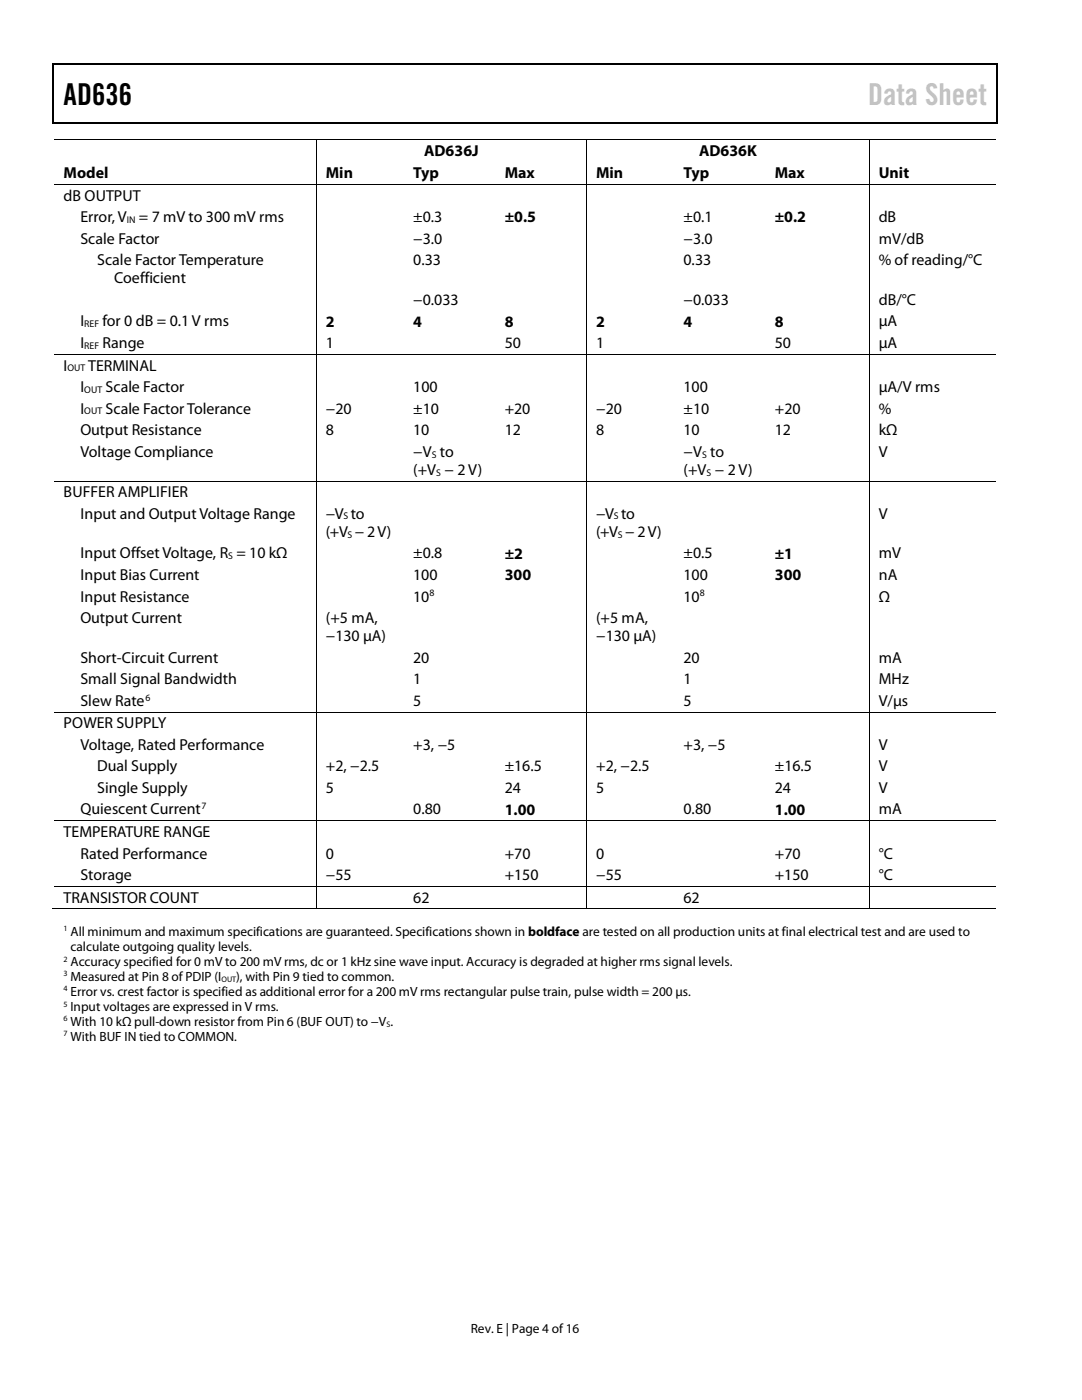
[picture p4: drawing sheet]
<svg xmlns="http://www.w3.org/2000/svg" width="216mm" height="279mm" viewBox="0 0 216 279" stroke-linecap="round" stroke-linejoin="round" font-family="sans-serif">
<defs><g id="words">
<text font-size="6" x="12.7" y="20.9">AD636</text>
<text font-size="6" fill="#c1c1c1" x="173.2" y="20.9">Data Sheet</text>
<g font-size="3.2">
<text x="12.7" y="35.6">Model</text>
<text x="65" y="35.6">Min</text>
<text x="82.5" y="35.6">Typ</text>
<text x="84.6" y="31.2">AD636J</text>
<text x="100.7" y="35.6">Max</text>
<text x="119" y="35.6">Min</text>
<text x="136.4" y="35.6">Typ</text>
<text x="139.5" y="31.2">AD636K</text>
<text x="154.6" y="35.6">Max</text>
<text x="175.3" y="35.6">Unit</text>
<text x="12.7" y="40">dB OUTPUT</text>
<text x="16" y="44.3">Error, V</text>
<text x="27.7" y="44.3">= 7 mV to 300 mV rms</text>
<text x="82.5" y="44.3">±0.3</text>
<text x="100.7" y="44.4">±0.5</text>
<text x="136.4" y="44.3">±0.1</text>
<text x="154.6" y="44.4">±0.2</text>
<text x="175.3" y="44.3">dB</text>
<text x="16" y="48.7">Scale Factor</text>
<text x="19.4" y="53">Scale Factor Temperature</text>
<text x="82.5" y="48.7">−3.0</text>
<text x="82.5" y="53">0.33</text>
<text x="136.4" y="48.7">−3.0</text>
<text x="136.4" y="53">0.33</text>
<text x="175.3" y="48.7">mV/dB</text>
<text x="175.3" y="53">% of reading/°C</text>
<text x="22.8" y="56.6">Coefficient</text>
<text x="16" y="65.2">I</text>
<text x="20.4" y="65.2">for 0 dB = 0.1 V rms</text>
<text x="65" y="65.2">2</text>
<text x="82.5" y="65.2">4</text>
<text x="82.5" y="60.9">−0.033</text>
<text x="100.7" y="65.2">8</text>
<text x="119" y="65.2">2</text>
<text x="136.4" y="65.2">4</text>
<text x="136.4" y="60.9">−0.033</text>
<text x="154.6" y="65.2">8</text>
<text x="175.3" y="65.2">μA</text>
<text x="175.3" y="60.9">dB/°C</text>
<text x="16" y="69.5">I</text>
<text x="20.4" y="69.5">Range</text>
<text x="65" y="69.5">1</text>
<text x="100.7" y="69.5">50</text>
<text x="119" y="69.5">1</text>
<text x="154.6" y="69.5">50</text>
<text x="175.3" y="69.5">μA</text>
<text x="12.7" y="74">I</text>
<text x="17.6" y="74">TERMINAL</text>
<text x="16" y="78.3">I</text>
<text x="16" y="82.5">I</text>
<text x="21.1" y="82.5">Scale Factor Tolerance</text>
<text x="21.1" y="78.3">Scale Factor</text>
<text x="65" y="82.5">−20</text>
<text x="82.5" y="82.5">±10</text>
<text x="82.5" y="78.3">100</text>
<text x="100.7" y="82.5">+20</text>
<text x="119" y="82.5">−20</text>
<text x="136.4" y="82.5">±10</text>
<text x="136.4" y="78.3">100</text>
<text x="154.6" y="82.5">+20</text>
<text x="175.3" y="82.5">%</text>
<text x="175.3" y="78.3">μA/V rms</text>
<text x="16" y="86.9">Output Resistance</text>
<text x="65" y="86.9">8</text>
<text x="82.5" y="86.9">10</text>
<text x="100.7" y="86.9">12</text>
<text x="119" y="86.9">8</text>
<text x="136.4" y="86.9">10</text>
<text x="154.6" y="86.9">12</text>
<text x="175.3" y="86.9">kΩ</text>
<text x="16" y="91.1">Voltage Compliance</text>
<text x="82.5" y="94.8">(+V − 2 V)</text>
<text x="82.5" y="91.1">−V to</text>
<text x="136.4" y="91.1">−V to</text>
<text x="136.4" y="94.8">(+V − 2 V)</text>
<text x="175.3" y="91.1">V</text>
<text x="12.7" y="99.2">BUFFER AMPLIFIER</text>
<text x="16" y="103.5">Input and Output Voltage Range</text>
<text x="65" y="103.5">−V to</text>
<text x="65" y="107.1">(+V − 2 V)</text>
<text x="119" y="107.1">(+V − 2 V)</text>
<text x="119" y="103.5">−V to</text>
<text x="175.3" y="103.5">V</text>
<text x="16" y="111.4">Input Offset Voltage, R = 10 kΩ</text>
<text x="82.5" y="111.4">±0.8</text>
<text x="100.7" y="111.5">±2</text>
<text x="136.4" y="111.4">±0.5</text>
<text x="154.6" y="111.5">±1</text>
<text x="175.3" y="111.4">mV</text>
<text x="16" y="115.7">Input Bias Current</text>
<text x="82.5" y="115.7">100</text>
<text x="100.7" y="115.8">300</text>
<text x="136.4" y="115.7">100</text>
<text x="154.6" y="115.8">300</text>
<text x="175.3" y="115.7">nA</text>
<text x="16" y="120.1">Input Resistance</text>
<text x="16" y="124.4">Output Current</text>
<text x="65" y="124.4">(+5 mA,</text>
<text x="82.5" y="120.1">10</text>
<text x="119" y="124.4">(+5 mA,</text>
<text x="136.4" y="120.1">10</text>
<text x="175.3" y="120.1">Ω</text>
<text x="65" y="128">−130 μA)</text>
<text x="119" y="128">−130 μA)</text>
<text x="16" y="132.3">Short-Circuit Current</text>
<text x="16" y="136.6">Small Signal Bandwidth</text>
<text x="82.5" y="132.3">20</text>
<text x="82.5" y="136.6">1</text>
<text x="136.4" y="132.3">20</text>
<text x="136.4" y="136.6">1</text>
<text x="175.3" y="132.3">mA</text>
<text x="175.3" y="136.6">MHz</text>
<text x="16" y="140.9">Slew Rate</text>
<text x="82.5" y="140.9">5</text>
<text x="136.4" y="140.9">5</text>
<text x="175.3" y="140.9">V/μs</text>
<text x="12.7" y="145.4">POWER SUPPLY</text>
<text x="16" y="149.6">Voltage, Rated Performance</text>
<text x="82.5" y="149.6">+3, −5</text>
<text x="136.4" y="149.6">+3, −5</text>
<text x="175.3" y="149.6">V</text>
<text x="19.4" y="154">Dual Supply</text>
<text x="65" y="154">+2, −2.5</text>
<text x="100.7" y="154">±16.5</text>
<text x="119" y="154">+2, −2.5</text>
<text x="154.6" y="154">±16.5</text>
<text x="175.3" y="154">V</text>
<text x="19.4" y="158.2">Single Supply</text>
<text x="65" y="158.2">5</text>
<text x="100.7" y="158.2">24</text>
<text x="119" y="158.2">5</text>
<text x="154.6" y="158.2">24</text>
<text x="175.3" y="158.2">V</text>
<text x="12.7" y="167">TEMPERATURE RANGE</text>
<text x="16" y="162.5">Quiescent Current</text>
<text x="82.5" y="162.5">0.80</text>
<text x="100.7" y="162.6">1.00</text>
<text x="136.4" y="162.5">0.80</text>
<text x="154.6" y="162.6">1.00</text>
<text x="175.3" y="162.5">mA</text>
<text x="16" y="171.4">Rated Performance</text>
<text x="65" y="171.4">0</text>
<text x="100.7" y="171.4">+70</text>
<text x="119" y="171.4">0</text>
<text x="154.6" y="171.4">+70</text>
<text x="175.3" y="171.4">°C</text>
<text x="16" y="175.6">Storage</text>
<text x="65" y="175.6">−55</text>
<text x="100.7" y="175.6">+150</text>
<text x="119" y="175.6">−55</text>
<text x="154.6" y="175.6">+150</text>
<text x="175.3" y="175.6">°C</text>
<text x="12.7" y="180.1">TRANSISTOR COUNT</text>
<text x="82.5" y="180.1">62</text>
<text x="136.4" y="180.1">62</text>
</g>
<g font-size="2.7">
<text x="14.1" y="186.8">All minimum and maximum specifications are guaranteed. Specifications shown in boldface are tested on all production units at final electrical test and are used to</text>
<text x="14.1" y="189.8">calculate outgoing quality levels.</text>
<text x="14.1" y="192.8">Accuracy specified for 0 mV to 200 mV rms, dc or 1 kHz sine wave input. Accuracy is degraded at higher rms signal levels.</text>
<text x="14.1" y="195.7">Measured at Pin 8 ofPDIP (I</text>
<text x="47.1" y="195.7">), with Pin 9 tied to common.</text>
<text x="14.1" y="198.8">Error vs. crest factor is specified as additional error for a 200 mV rms rectangular pulse train, pulse width = 200 µs.</text>
<text x="14.1" y="201.8">Input voltages are expressed in V rms.</text>
<text x="14.1" y="204.7">With 10 kΩ pull-down resistor from Pin 6 (BUF OUT) to −V .</text>
<text x="14.1" y="207.7">With BUF IN tied to COMMON.</text>
<text x="93.9" y="266">Rev. E | Page 4 of16</text>
</g>
<g font-size="1.9">
<text x="25.3" y="44.5">IN</text>
<text x="16.8" y="65.3">REF</text>
<text x="16.8" y="69.7">REF</text>
<text x="13.5" y="74.1">OUT</text>
<text x="16.8" y="78.4">OUT</text>
<text x="16.8" y="82.7">OUT</text>
<text x="86.1" y="91.3">S</text>
<text x="87" y="95">S</text>
<text x="140.1" y="91.3">S</text>
<text x="141" y="95">S</text>
<text x="68.5" y="103.7">S</text>
<text x="69.3" y="107.3">S</text>
<text x="122.5" y="103.7">S</text>
<text x="123.3" y="107.3">S</text>
<text x="45.6" y="111.6">S</text>
<text x="85.7" y="119">8</text>
<text x="139.6" y="119">8</text>
<text x="29" y="139.8">6</text>
<text x="40.2" y="161.5">7</text>
</g>
<g font-size="1.6">
<text x="12.7" y="185.9">1</text>
<text x="12.7" y="191.9">2</text>
<text x="12.7" y="194.9">3</text>
<text x="12.7" y="197.9">4</text>
<text x="44.2" y="195.9">OUT</text>
<text x="12.7" y="200.9">5</text>
<text x="12.7" y="203.8">6</text>
<text x="12.7" y="206.8">7</text>
<text x="77.1" y="204.9">S</text>
</g>
</g></defs>
<g fill="#000">
<path d="M10.5 12.7h.3v1h-.3zM10.5 12.7h.3v.3h-.3zM133.3 12.7h.3v.3h-.3zM198.8 12.7h.2v1h-.2zM198.8 12.7h.2v.3h-.2zM10.5 24.4h.3v.2h-.3zM63 27.9h.2v.1h-.2zM63 36.7h.2v.2h-.2zM80.6 36.7h.1v.2h-.1zM98.8 36.7h.2v.2h-.2zM117 27.9h.1v.1h-.1zM117 36.7h.1v.2h-.1z"/>
<path d="M133.1 24.4h.2v.2h-.2zM134.5 36.7h.2v.2h-.2zM152.7 36.7h.2v.2h-.2zM173.4 27.9h.1v.1h-.1zM173.4 36.7h.1v.2h-.1zM198.8 24.4h.2v.2h-.2zM63 70.7h.2v.1h-.2zM80.6 70.7h.1v.1h-.1zM98.8 70.7h.2v.1h-.2zM117 70.7h.1v.1h-.1zM134.5 70.7h.2v.1h-.2zM152.7 70.7h.2v.1h-.2z"/>
<path d="M173.4 70.7h.1v.1h-.1zM63 95.9h.2v.2h-.2zM80.6 95.9h.1v.2h-.1zM98.8 95.9h.2v.2h-.2zM117 95.9h.1v.2h-.1zM134.5 95.9h.2v.2h-.2zM152.7 95.9h.2v.2h-.2zM173.4 95.9h.1v.2h-.1zM63 142h.2v.2h-.2zM80.6 142h.1v.2h-.1zM98.8 142h.2v.2h-.2zM117 142h.1v.2h-.1z"/>
<path d="M134.5 142h.2v.2h-.2zM152.7 142h.2v.2h-.2zM173.4 142h.1v.2h-.1zM63 163.7h.2v.2h-.2zM63 176.8h.2v.2h-.2zM80.6 163.7h.1v.2h-.1zM80.6 176.8h.1v.2h-.1zM98.8 163.7h.2v.2h-.2zM98.8 176.8h.2v.2h-.2zM117 163.7h.1v.2h-.1zM117 176.8h.1v.2h-.1zM134.5 163.7h.2v.2h-.2z"/>
<path d="M134.5 176.8h.2v.2h-.2zM152.7 163.7h.2v.2h-.2zM152.7 176.8h.2v.2h-.2zM173.4 163.7h.1v.2h-.1zM173.4 176.8h.1v.2h-.1zM63 181.3h.2v.2h-.2zM80.3 181.3h.2v.2h-.2zM98.6 181.3h.1v.2h-.1zM117 181.3h.1v.2h-.1zM134.2 181.3h.2v.2h-.2zM152.5 181.3h.2v.2h-.2zM173.4 181.3h.1v.2h-.1z"/>
</g>
<path d="M10.7 13.7v10.7M10.8 12.8h122.5M133.6 12.8h65.2M198.9 13.7v10.7M10.8 24.5h188" fill="none" stroke="#000" stroke-width=".25"/>
<g fill="none" stroke="#000" stroke-width=".2">
<path d="M10.8 27.9h52.2M10.8 36.8h52.2M63.1 28v8.7M63.1 36.9v33.8M63.2 27.9h53.8M63.2 36.8h17.4M80.7 36.8h18.1M99 36.8h18M117.1 28v8.7M117.1 36.9v33.8M117.1 27.9h56.3M117.1 36.8h17.4"/>
<path d="M134.7 36.8h18M152.9 36.8h20.5M173.4 28v8.7M173.4 36.9v33.8M173.5 27.9h25.3M173.5 36.8h25.3M10.8 70.7h52.2M63.1 70.8v25.1M63.2 70.7h17.4M80.7 70.7h18.1M99 70.7h18M117.1 70.8v25.1"/>
<path d="M117.1 70.7h17.4M134.7 70.7h18M152.9 70.7h20.5M173.4 70.8v25.1M173.5 70.7h25.3M10.8 96h52.2M63.1 96.1v45.9M63.2 96h17.4M80.7 96h18.1M99 96h18M117.1 96.1v45.9M117.1 96h17.4"/>
<path d="M134.7 96h18M152.9 96h20.5M173.4 96.1v45.9M173.5 96h25.3M10.8 142.1h52.2M63.1 142.2v21.5M63.2 142.1h17.4M80.7 142.1h18.1M99 142.1h18M117.1 142.2v21.5M117.1 142.1h17.4M134.7 142.1h18"/>
<path d="M152.9 142.1h20.5M173.4 142.2v21.5M173.5 142.1h25.3M10.8 163.8h52.2M10.8 176.9h52.2M63.1 163.9v12.9M63.1 177v4.3M63.2 163.8h17.4M63.2 176.9h17.4M80.7 163.8h18.1M80.7 176.9h18.1M99 163.8h18"/>
<path d="M99 176.9h18M117.1 163.9v12.9M117.1 177v4.3M117.1 163.8h17.4M117.1 176.9h17.4M134.7 163.8h18M134.7 176.9h18M152.9 163.8h20.5M152.9 176.9h20.5M173.4 163.9v12.9M173.4 177v4.3M173.5 163.8h25.3"/>
<path d="M173.5 176.9h25.3M10.5 181.4h52.5M63.2 181.4h53.8M117.1 181.4h56.3M173.5 181.4h25.3"/>
</g>
<use href="#words"/>
</svg>
